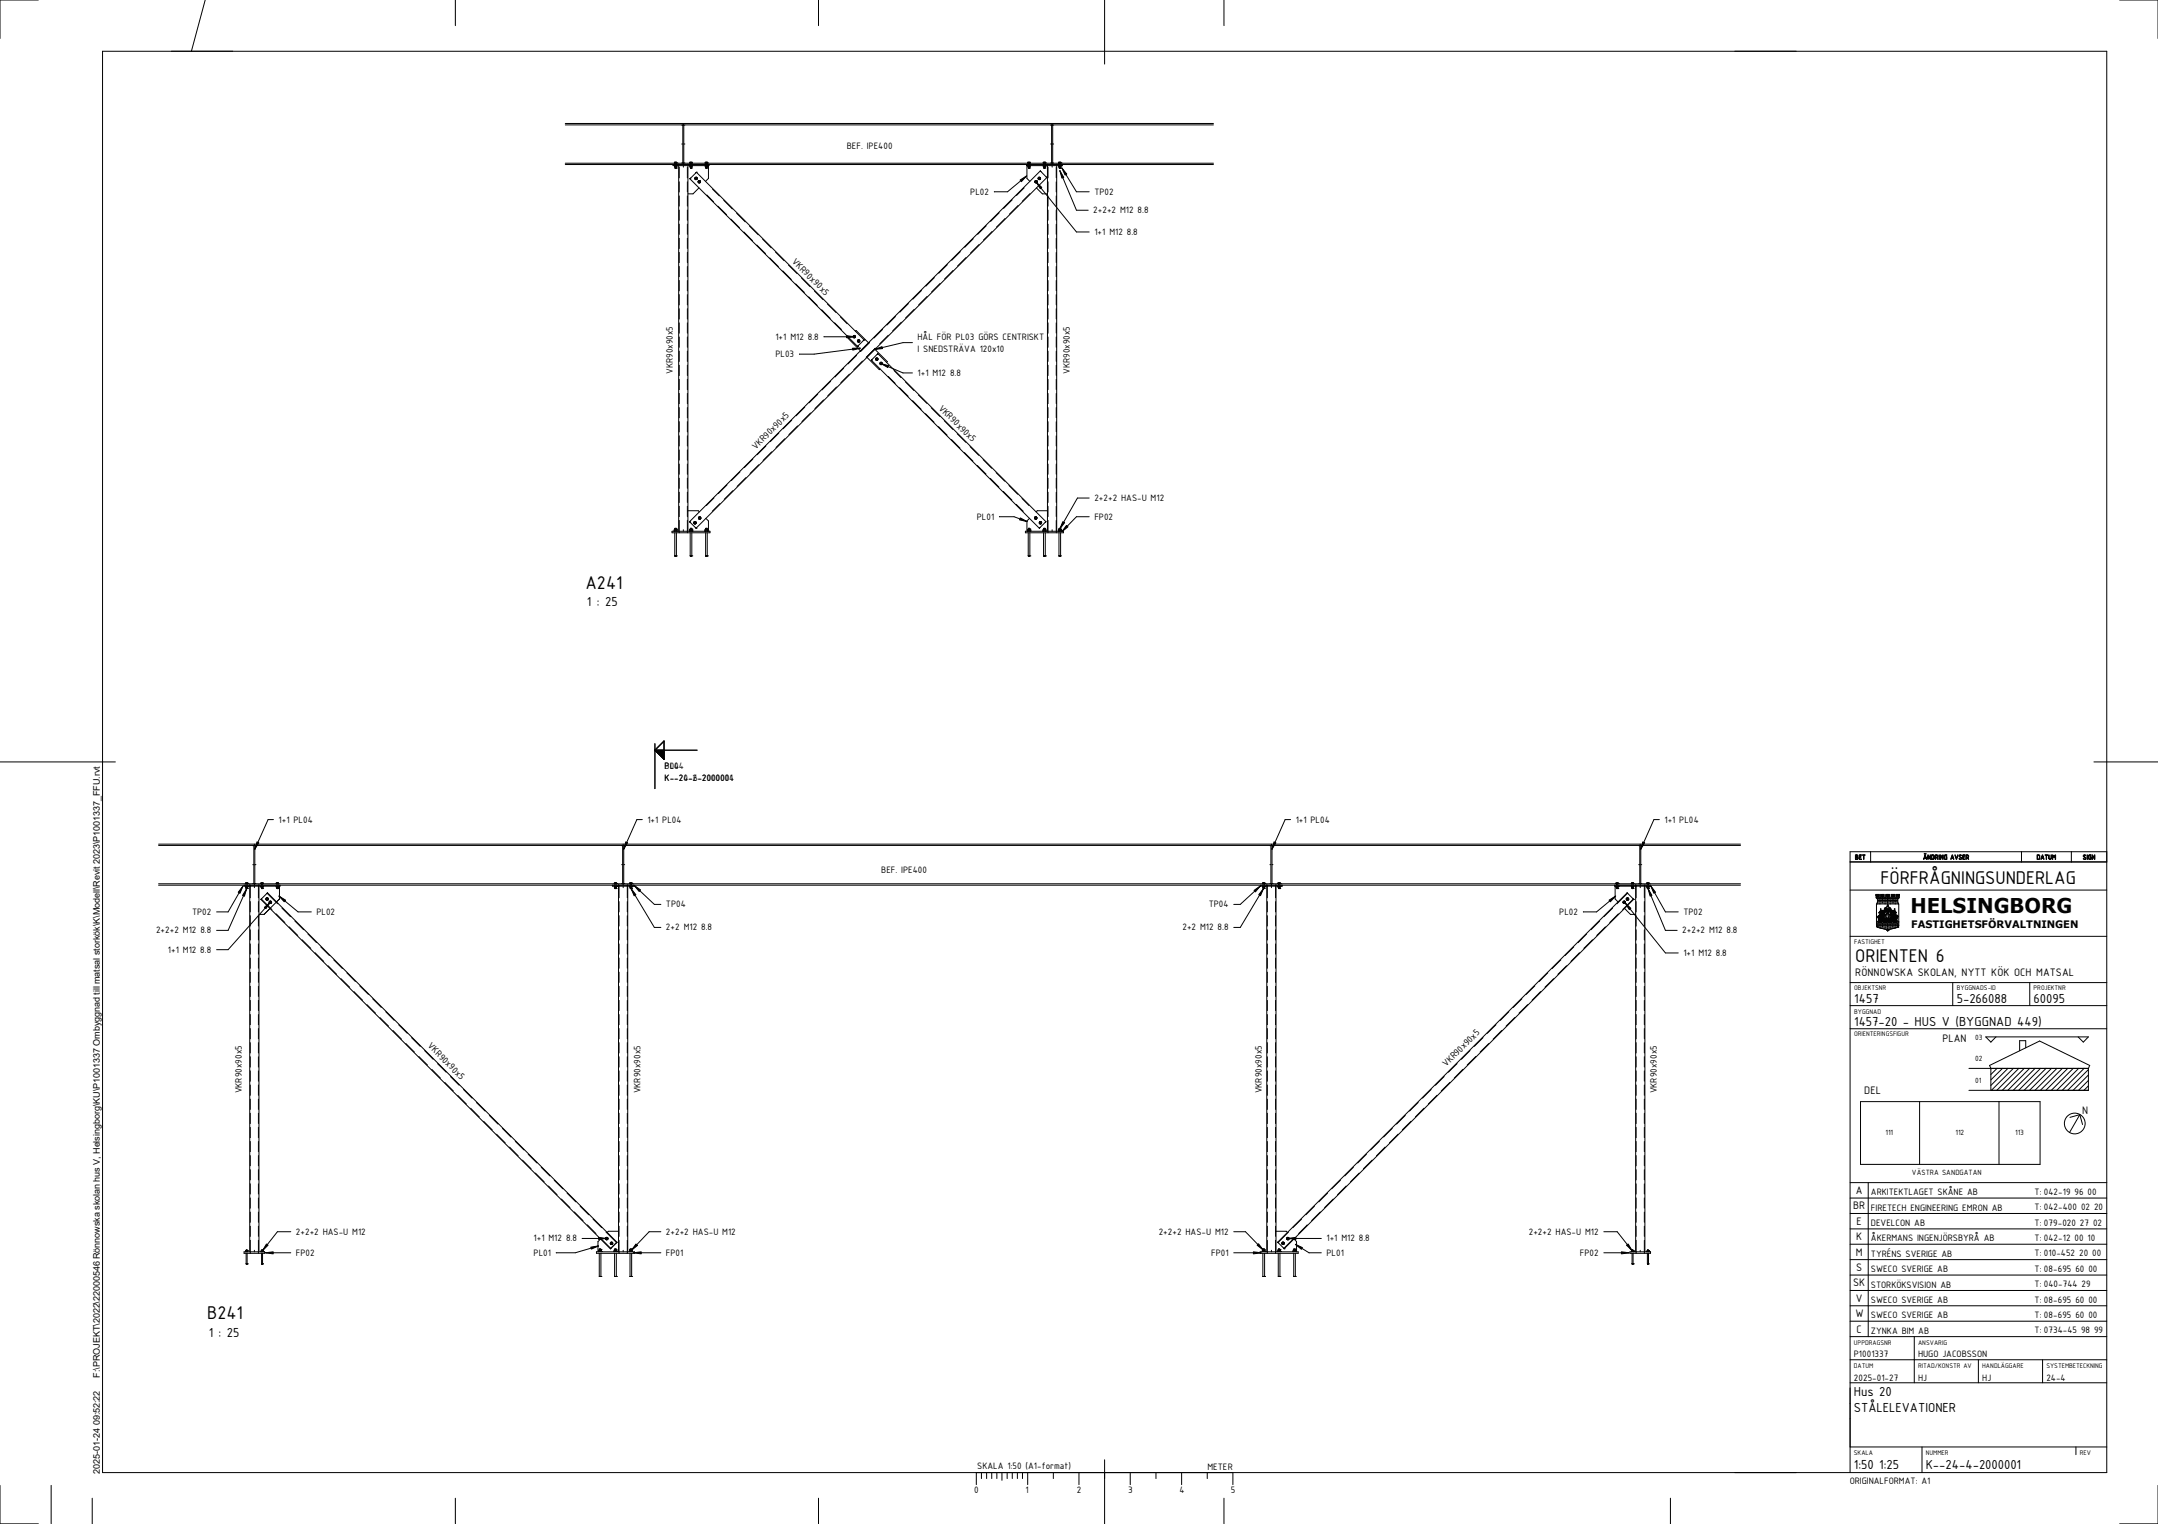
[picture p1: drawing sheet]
<svg xmlns="http://www.w3.org/2000/svg" width="841mm" height="594mm" viewBox="0 0 841 594" stroke-linecap="round" stroke-linejoin="round" font-family="sans-serif">
<defs><g id="words">
<text font-size="8" x="744.6" y="355.9">HELSINGBORG</text>
<g font-size="7.8">
<text x="228.2" y="229.6">A241</text>
<text x="732.9" y="344.6">FÖRFRÅGNINGSUNDERLAG</text>
<text x="723.1" y="374.8">ORIENTEN 6</text>
<text x="80.8" y="514.3">B241</text>
</g>
<g font-size="5.5">
<text x="228.7" y="236.4">1 : 25</text>
<text x="722.6" y="391">1457</text>
<text x="762.6" y="391">5-266088</text>
<text x="792.5" y="391">60095</text>
<text x="722.6" y="400">1457-20 - HUS V (BYGGNAD 449)</text>
<text x="81.3" y="521.2">1 : 25</text>
<text x="722.5" y="544.2">Hus 20</text>
<text x="722.5" y="550.3">STÅLELEVATIONER</text>
<text x="722.5" y="572.6">1:50 1:25</text>
<text x="750.5" y="572.6">K--24-4-2000001</text>
</g>
<g font-size="4.6">
<text x="723.1" y="380.3">RÖNNOWSKA SKOLAN, NYTT KÖK OCH MATSAL</text>
<text x="757" y="406.1">PLAN</text>
<text x="726.6" y="426.6">DEL</text>
<text x="811.5" y="434.4">N</text>
<text x="723.2" y="465.4">A</text>
<text x="722.2" y="471.4">BR</text>
<text x="723.5" y="477.4">E</text>
<text x="723.3" y="483.4">K</text>
<text x="723.2" y="489.4">M</text>
<text x="723.3" y="495.4">S</text>
<text x="722.2" y="501.4">SK</text>
<text x="723.2" y="507.4">V</text>
<text x="723.1" y="513.4">W</text>
<text x="723.6" y="519.4">C</text>
</g>
<text font-size="4" x="744.9" y="361.6">FASTIGHETSFÖRVALTNINGEN</text>
<g font-size="3.9">
<text x="330" y="58">BEF. IPE400</text>
<text x="378.1" y="75.9">PL02</text>
<text x="426.5" y="75.9">TP02</text>
<text x="426.1" y="83.1">2+2+2 M12 8.8</text>
<text x="426.5" y="91.6">1+1 M12 8.8</text>
<text x="308.5" y="102.2" transform="rotate(45 308.5 102.2)">VKR90x90x5</text>
<text x="302.2" y="132.5">1+1 M12 8.8</text>
<text x="357.6" y="132.5">HÅL FÖR PL03 GÖRS CENTRISKT</text>
<text x="357.6" y="137.4">I SNEDSTRÄVA 120x10</text>
<text x="302.2" y="139.2">PL03</text>
<text x="262.2" y="145.8" transform="rotate(-90 262.2 145.8)">VKR90x90x5</text>
<text x="357.6" y="146.6">1+1 M12 8.8</text>
<text x="416.9" y="145.8" transform="rotate(-90 416.9 145.8)">VKR90x90x5</text>
<text x="365.7" y="159.3" transform="rotate(45 365.7 159.3)">VKR90x90x5</text>
<text x="294.6" y="175.3" transform="rotate(-45 294.6 175.3)">VKR90x90x5</text>
<text x="426.5" y="195.3">2+2+2 HAS-U M12</text>
<text x="380.7" y="202.6">PL01</text>
<text x="426.5" y="202.6">FP02</text>
<text x="259" y="299.6">B04</text>
<text x="259" y="299.6">PL04</text>
<text x="259" y="304.5">K--20-2-2000004</text>
<text x="259" y="304.5">K--24-6-2000001</text>
<text x="108.6" y="320.7">1+1 PL04</text>
<text x="252.3" y="320.7">1+1 PL04</text>
<text x="505" y="320.7">1+1 PL04</text>
<text x="648.7" y="320.7">1+1 PL04</text>
<text x="343.5" y="340.2">BEF. IPE400</text>
<text x="259.5" y="353.7">TP04</text>
<text x="471.1" y="353.7">TP04</text>
<text x="74.8" y="356.7">TP02</text>
<text x="123.3" y="356.7">PL02</text>
<text x="607.7" y="356.7">PL02</text>
<text x="656" y="356.7">TP02</text>
<text x="60.8" y="363.9">2+2+2 M12 8.8</text>
<text x="259.5" y="362.7">2+2 M12 8.8</text>
<text x="460.8" y="362.7">2+2 M12 8.8</text>
<text x="655.6" y="363.9">2+2+2 M12 8.8</text>
<text x="65.4" y="371.4">1+1 M12 8.8</text>
<text x="656" y="372.6">1+1 M12 8.8</text>
<text x="166.5" y="407.8" transform="rotate(45 166.5 407.8)">VKR90x90x5</text>
<text x="563.7" y="415.9" transform="rotate(-45 563.7 415.9)">VKR90x90x5</text>
<text x="94.3" y="426.2" transform="rotate(-90 94.3 426.2)">VKR90x90x5</text>
<text x="249.7" y="426.2" transform="rotate(-90 249.7 426.2)">VKR90x90x5</text>
<text x="491.8" y="426.2" transform="rotate(-90 491.8 426.2)">VKR90x90x5</text>
<text x="645.8" y="426.2" transform="rotate(-90 645.8 426.2)">VKR90x90x5</text>
<text x="729.1" y="465.7">ARKITEKTLAGET SKÅNE AB</text>
<text x="792.9" y="465.8">T: 042-19 96 00</text>
<text x="729.1" y="471.9">FIRETECH ENGINEERING EMRON AB</text>
<text x="792.9" y="471.8">T: 042-400 02 20</text>
<text x="729.1" y="477.9">DEVELCON AB</text>
<text x="792.9" y="477.8">T: 079-020 27 02</text>
<text x="115.3" y="481.3">2+2+2 HAS-U M12</text>
<text x="207.9" y="484">1+1 M12 8.8</text>
<text x="259.5" y="481.3">2+2+2 HAS-U M12</text>
<text x="451.6" y="481.3">2+2+2 HAS-U M12</text>
<text x="516.9" y="484">1+1 M12 8.8</text>
<text x="595.8" y="481.3">2+2+2 HAS-U M12</text>
<text x="729.1" y="484">ÅKERMANS INGENJÖRSBYRÅ AB</text>
<text x="792.9" y="483.8">T: 042-12 00 10</text>
<text x="115.3" y="489.5">FP02</text>
<text x="207.9" y="489.5">PL01</text>
<text x="259.5" y="489.5">FP01</text>
<text x="472" y="489.5">FP01</text>
<text x="516.9" y="489.5">PL01</text>
<text x="615.7" y="489.5">FP02</text>
<text x="729.1" y="489.9">TYRÉNS SVERIGE AB</text>
<text x="792.9" y="489.8">T: 010-452 20 00</text>
<text x="729.1" y="495.9">SWECO SVERIGE AB</text>
<text x="792.9" y="495.8">T: 08-695 60 00</text>
<text x="729.1" y="501.9">STORKÖKSVISION AB</text>
<text x="792.9" y="501.8">T: 040-744 29</text>
<text x="729.1" y="508">SWECO SVERIGE AB</text>
<text x="792.9" y="507.8">T: 08-695 60 00</text>
<text x="729.1" y="513.9">SWECO SVERIGE AB</text>
<text x="792.9" y="513.8">T: 08-695 60 00</text>
<text x="729.1" y="519.9">ZYNKA BIM AB</text>
<text x="792.9" y="519.8">T: 0734-45 98 99</text>
<text x="722.5" y="529.2">P1001337</text>
<text x="747.5" y="529.2">HUGO JACOBSSON</text>
<text x="722.5" y="538.1">2025-01-27</text>
<text x="747.5" y="538.1">HJ</text>
<text x="772.5" y="538.1">HJ</text>
<text x="797.5" y="538.1">24-4</text>
<text x="380.9" y="572.6">SKALA 1:50 (A1-format)</text>
<text x="470.6" y="573">METER</text>
<text x="720.9" y="578.4">ORIGINALFORMAT: A1</text>
<text x="379.6" y="582">0</text>
<text x="399.6" y="582">1</text>
<text x="419.7" y="582">2</text>
<text x="439.6" y="582">3</text>
<text x="459.7" y="582">4</text>
<text x="479.6" y="582">5</text>
</g>
<g font-size="3.5">
<text x="38.9" y="537" transform="rotate(-90 38.9 537)">F:\PROJEKT\2022\22000546 Rönnowska skolan hus V, Helsingborg\KU\P1001337 Ombyggnad till matsal storkök\K\Modell\Revit 2023\P1001337_FFU.rvt</text>
<text x="38.9" y="574.5" transform="rotate(-90 38.9 574.5)">2025-01-24 09:52:22</text>
</g>
<g font-size="3.2">
<text x="769.7" y="405.5">03</text>
<text x="769.7" y="413.4">02</text>
<text x="769.7" y="422">01</text>
<text x="734.8" y="442.6">111</text>
<text x="762.1" y="442.6">112</text>
<text x="785.4" y="442.6">113</text>
<text x="745.1" y="458">VÄSTRA SANDGATAN</text>
</g>
<g font-size="2.8">
<text x="722.9" y="335">BET</text>
<text x="749.5" y="335">ÄNDRING AVSER</text>
<text x="793.7" y="335">DATUM</text>
<text x="811.7" y="335">SIGN</text>
<text x="722.6" y="368">FASTIGHET</text>
<text x="722.6" y="386">OBJEKTSNR</text>
<text x="762.6" y="386">BYGGNADS-ID</text>
<text x="792.5" y="386">PROJEKTNR</text>
<text x="722.6" y="395.2">BYGGNAD</text>
<text x="722.6" y="404">ORIENTERINGSFIGUR</text>
<text x="722.5" y="524.3">UPPDRAGSNR</text>
<text x="747.5" y="524.3">ANSVARIG</text>
<text x="722.5" y="533.2">DATUM</text>
<text x="747.5" y="533.2">RITAD/KONSTR AV</text>
<text x="772.5" y="533.2">HANDLÄGGARE</text>
<text x="797.5" y="533.2">SYSTEMBETECKNING</text>
<text x="722.5" y="567.2">SKALA</text>
<text x="750.5" y="567.2">NUMMER</text>
<text x="810.5" y="567.2">REV</text>
</g>
</g></defs>
<g fill="none" stroke="#000" stroke-width=".39">
<path d="M220.3 48.7h252.6M220.3 48.1h252.6M265.7 56.1h.4M265.7 48.8h1.2M266.1 48.8v14.7M266.3 48.1v.7M266.5 56.1h.4M266.5 48.8v14.7M409.4 56.1h.4M409.4 48.8h1.2M409.8 48.8v14.7M410 48.1v.7"/>
<path d="M410.3 56.1h.3M410.3 48.8v14.7M220.3 64.1h252.6M220.3 63.6h252.6M262.3 64.1v.5h14v-.5M262.8 64.6l1 .1M262.9 64.7v.4h.8v-.4M262.9 63.5v-.3h.8v.3M263.1 65.5h.1M263.1 63.6v.5M263.1 65.1v.4M263.1 65.5h.4"/>
<path d="M263.3 63.2v.3M263.3 64.7v.4M263.5 65.5h.1M263.5 63.6v.5M263.5 65.1v.4M263.8 64.7h.1M263.8 63.5h.1M263.8 63.5l-1 .1M263.8 63.5v.1M263.8 64.6v.1M264.5 64v.1M264.5 64.6v142.5"/>
<path d="M264.7 65.2v4.1M264.7 70.9v3.9M264.7 76.4v4M265.7 63.5h1.2M266.3 63.5v.6M266.3 64.6v.6M267.9 65.2v4.1M267.9 70.9v3.9M267.9 76.4v4M268.1 64v.1M268.1 64.6v142.5M268.8 64.7h.1"/>
<path d="M268.8 63.5h.1M268.8 63.5l1 .1M268.8 63.5v.1M268.8 64.6v.1M268.9 69.7h.1M268.9 69.7l65.3 65.3M268.9 64.7v.4h.8v-.4M268.9 63.5v-.3h.8v.3M269.1 65.5h.1M269.1 63.6v.5M269.1 65.1v.4M269.1 65.5h.4"/>
<path d="M269.3 63.2v.3M269.3 64.7v.4M269.5 65.5h.1M269.5 63.6v.5M269.5 65.1v.4M269.8 64.6l-1 .1M270.8 69.7l.3 .3M270.8 69.7v.1M271 69.6l.2 .2M271 70h.1M271.1 69.4h.4M271.1 69.4l-.1 .1"/>
<path d="M271.1 69.4v.3M271.1 69.5v.1M271.1 69.3h.3M271.1 69.8h.1M271.2 69.8h.2M271.2 69.3h.1M271.3 67.3l-.1 .1M271.4 67.1h.1M271.4 69.1h-.4l-.2 .6M271.4 67.1l65.4 65.4M271.4 67.1l-2.5 2.6M271.4 69.8h-.1"/>
<path d="M271.4 69.1l.3 .3M271.4 69.1l-.5 .1-.1 .5M271.4 69.1h.1M271.5 69.5v.1M271.5 69.4l-.1 .4M271.5 69.4v.1M271.5 69.6v.1M271.7 69.3v.1M271.7 69.4v.4l-.6 .2M271.7 69.4l-.1 .5-.5 .1M272.1 71v.1M272.2 70.5l-.1 .5"/>
<path d="M272.3 70.7l.4 .4M272.3 70.7v.1M272.4 73.2l-2.3 2.4h-2M272.4 70.6h.3M272.5 71.1v-.5l.3 .2-.2 .3M272.7 70.4l-.5 .1M272.7 70.4l.3 .3M272.7 70.4h.1M272.8 71h-.1M272.9 70.5l.1 .2M273 70.7l-.1 .5-.5 .1-.3-.3M273 70.7l-.2 .5h-.5"/>
<path d="M274.8 64.7h.1M274.8 63.5h.1M274.8 63.5h1M274.8 64.7h1M274.8 64.6l.1 .5h.8l.1-.5M274.8 63.6l.1-.4h.8l.1 .4M275 63.6v.5M275 65.1v.4M275 65.5h.5M275.1 65.5h.1M275.3 63.2v.3M275.3 64.7v.4"/>
<path d="M275.5 76l2.6 2.7M275.5 65.5h.1M275.5 63.6v.5M275.5 65.1v.4M275.8 64.7h.1M275.8 63.5h.1M276.1 64.6v5l-1.1 1.1M277.7 73.7l2.7 2.7M282.1 78.1l3.3 3.4M394.5 77.9l-3.4 3.3M399.1 73.2l-2.9 3M400 64.1v.5h14v-.5"/>
<path d="M400.2 64.6v5l1.2 1.1M400.6 64.7h.1M400.6 63.5h.1M400.6 63.5l.9 .1M400.6 63.5v.1M400.6 64.6v.1M400.6 64.7v.4h.8v-.4M400.6 63.5v-.3h.8v.3M400.8 65.5h.1M400.8 63.6v.5M400.8 65.1v.4M400.8 65.5h.5"/>
<path d="M401 63.2v.3M401 64.7v.4M401.3 65.5h.1M401.3 63.6v.5M401.3 65.1v.4M401.4 75.5l-3 3M401.5 64.6l-.9 .1M403.3 70.7l.1 .5M403.5 70.9l.5 .1M403.6 70.7l-.1 .1M403.6 70.7v.3M403.6 71h.1"/>
<path d="M403.6 70.6v.1M403.6 70.6l.4 .1M403.6 70.6h.3M403.6 71l.1 .1M403.6 70.4l.5 .1M403.6 70.4l-.3 .3M403.9 70.6l.1 .1M403.9 73.2l2.3 2.4h2M404 70.7v.1M404 70.9l-.1 .2M404 70.7v.3M404.1 70.5l.1 .5-.3 .3-.5-.1"/>
<path d="M404.1 70.5a.48 .48 0 0 1 0 .7 .48 .48 0 0 1-.7 0M404.6 69.4l.1 .5M404.7 69.9l.5 .1M404.8 69.4v.1M404.8 69.4l.2 .4M404.9 69.7l.1 .1M404.9 69.3l-.1 .1M404.9 69.1l.5 .1 .1 .5-.3 .3M404.9 69.1l-.3 .3M404.9 69.1l.7 .5-.4 .4M405 69.3l-.1 .1M405 69.3l.3 .2"/>
<path d="M405 69.3h.1M405 69.3h.2M405.2 69.3l.1 .1M405.3 69.4h.1M405.3 69.7l-.1 .1M405.3 69.4v.3M405.3 69.7h.1M405.3 69.6l-.3 .2M405.4 66.6l-136.7 136.8M405.4 66.6v.1M405.4 66.7l2.5 2.5M406.6 64.7h.1"/>
<path d="M406.6 63.5h.1M406.6 63.5h.9M406.6 64.7h.9M406.6 64.6v.5h.9v-.5M406.6 63.6v-.4h.9v.4M406.8 65.5h.1M406.8 63.6v.5M406.8 65.1v.4M406.8 65.5h.5M407 63.2v.3M407 64.7v.4M407.2 65.5h.1"/>
<path d="M407.3 63.6v.5M407.3 65.1v.4M407.5 64.7h.1M407.5 63.5h.1M407.9 69.2h.1M408 69.2l-136.7 136.7M408.2 64v.1M408.2 64.6v142.5M408.4 65.2v4.1M408.4 70.9v3.9M408.4 76.4v4M409.4 63.5h1.2"/>
<path d="M410 63.5v.6M410 64.6v.6M411.6 65.2v4.1M411.6 70.9v3.9M411.6 76.4v4M411.8 64v.1M411.8 64.6v142.5M412.5 64.6l1 .1M412.6 63.5v-.3h.8v.3M412.8 65.5h.1M412.8 63.6v.5M412.8 65.1v.4"/>
<path d="M412.8 65.5h.5M413 63.2v.3M413 64.7v.4M413.3 65.5h.1M413.3 63.6v.5M413.3 65.1v.4M413.5 64.7h.1M413.5 63.5h.1M413.5 63.5l-1 .1M413.5 64.6v.5h-.9v-.4M413.5 63.5v.1M264.7 81.9v4"/>
<path d="M264.7 87.4v4M264.7 92.9v4M264.7 98.4v4M267.9 81.9v4M267.9 87.4v4M267.9 92.9v4M267.9 98.4v4M279.8 80.4l3.4 3.3M284.8 85.4l3.4 3.4M287.1 83.1l3.3 3.4M289.9 90.4l3.3 3.4M292.1 88.2l3.4 3.3"/>
<path d="M294.9 95.5l3.4 3.3M297.2 93.2l3.4 3.4M302.3 98.3l3.3 3.3M374.3 98.1l-3.4 3.4M379.3 93.1l-3.3 3.3M381.6 95.3l-3.4 3.4M384.3 88l-3.3 3.4M386.6 90.3l-3.4 3.3M389.4 82.9l-3.4 3.4M391.7 85.2l-3.4 3.4M396.7 80.1l-3.3 3.4M408.4 81.9v4"/>
<path d="M408.4 87.4v4M408.4 92.9v4M408.4 98.4v4M411.6 81.9v4M411.6 87.4v4M411.6 92.9v4M411.6 98.4v4M264.7 103.9v4M264.7 109.3v4.1M264.7 114.9v4M267.9 103.9v4M267.9 109.3v4.1"/>
<path d="M267.9 114.9v4M300 100.5l3.4 3.4M305.1 105.6l3.3 3.4M307.3 103.3l3.4 3.4M310.1 110.7l3.4 3.3M312.4 108.4l3.3 3.4M315.1 115.7l3.4 3.4M317.4 113.5l3.4 3.3M322.5 118.5l3.3 3.3M354 118.3l-3.3 3.4M359.1 113.2l-3.4 3.4M361.4 115.5l-3.4 3.4"/>
<path d="M364.2 108.2l-3.4 3.3M366.4 110.4l-3.3 3.4M369.2 103.2l-3.4 3.3M371.5 105.4l-3.4 3.4M376.5 100.4l-3.3 3.3M408.4 103.9v4M408.4 109.3v4.1M408.4 114.9v4M411.6 103.9v4M411.6 109.3v4.1M411.6 114.9v4M264.7 120.4v4"/>
<path d="M264.7 125.9v4M264.7 131.4v4M264.7 136.9v4M267.9 120.4v4M267.9 125.9v4M267.9 131.4v4M267.9 136.9v4M320.2 120.7l3.4 3.4M325.2 125.8l2.7 2.6M327.5 123.5l2.7 2.7M330.8 131.7l-.3 .2 4.8 4.8M332.7 130.9l.3-.1 .3 .3-.1 .4-.7-.2z"/>
<path d="M332.7 131.2v.2M332.7 131.1l.4-.1 .1 .2-.4 .2M332.7 131.1v.1M333.2 131.1v.1M333.4 129.1l.2-.3 4.9 4.8M333.8 138.5l-3.3 3.4M334.2 135h.1M334.4 132.7v.4M334.5 134.7l-.1 .1M334.5 132.7l.4 .3-.5 .1M334.5 132.7h-.1M334.7 132.5l-.5 .5 .3 .3 .4-.1 .1-.4"/>
<path d="M334.7 132.5l.3 .3M334.8 132.5a.48 .48 0 0 0-.6 .4 .48 .48 0 0 0 .5 .5 .48 .48 0 0 0 .4-.6M334.8 132.5l.3 .3M336.8 132.5h.1M336.8 132.5l-2.6 2.5M337.9 139.3l4.8 4.8 .3-.3M338.6 133.5l.2 .1M338.9 133.5l-3.6 3.5-.1-.1M341 136.2l4.8 4.8-.3 .3M341 135.9l.1 .1M341.2 135.7l-3.5 3.7M341.4 139.7l.7 .2-.1 .4-.4 .1-.3-.3z"/>
<path d="M341.5 139.8h.3l.1 .3-.4 .1zM341.8 139.8h.1M342.1 138l-2.5 2.4M342.1 137.9l65.5 65.5M342.1 137.9v.1M344 128.4l-3.4 3.4M346.2 130.7l-3.3 3.3M349 123.4l-3.3 3.3M351.3 125.6l-3.4 3.4M356.3 120.6l-3.4 3.4M408.4 120.4v4M408.4 125.9v4"/>
<path d="M408.4 131.4v4M408.4 136.9v4M411.6 120.4v4M411.6 125.9v4M411.6 131.4v4M411.6 136.9v4M264.7 142.4v4M264.7 147.9v4M264.7 153.4v4M264.7 158.9v4M267.9 142.4v4M267.9 147.9v4"/>
<path d="M267.9 153.4v4M267.9 158.9v4M313.6 158.7l-3.3 3.4M318.7 153.7l-3.4 3.3M321 155.9l-3.4 3.4M323.7 148.6l-3.3 3.4M326 150.9l-3.4 3.4M328.8 143.6l-3.4 3.3M331 145.8l-3.3 3.4M336.1 140.8l-3.4 3.3M339.6 140.4h.1M339.6 140.4l65.5 65.5"/>
<path d="M339.9 140.1l-.1 .1M342.9 141.8l.1 .1M343.1 141.4l.4-.1 .3 .3-.1 .3-.4 .2-.3-.3zM343.2 141.6h.1M343.2 141.5l.3-.1v.5l-.3-.1zM343.2 141.4h.1M343.5 141.4l.1 .1M343.6 141.6h.1M343.6 141.7v.1M343.8 141.8v.1M346.2 146.7l2.7 2.7M348.4 144.4l2.8 2.8"/>
<path d="M350.6 151.1l3.3 3.4M352.8 148.8l3.4 3.4M355.6 156.2l3.4 3.4M357.9 153.9l3.4 3.4M362.9 159l3.4 3.3M408.4 142.4v4M408.4 147.9v4M408.4 153.4v4M408.4 158.9v4M411.6 142.4v4M411.6 147.9v4M411.6 153.4v4"/>
<path d="M411.6 158.9v4M264.7 164.4v4M264.7 169.9v4M264.7 175.4v4M267.9 164.4v4M267.9 169.9v4M267.9 175.4v4M293.4 178.9l-3.3 3.4M298.5 173.9l-3.4 3.3M300.7 176.1l-3.3 3.4M303.5 168.8l-3.3 3.4M305.8 171.1l-3.4 3.4"/>
<path d="M308.6 163.8l-3.4 3.3M310.9 166l-3.4 3.4M315.9 161l-3.4 3.3M360.7 161.2l3.3 3.4M365.7 166.3l3.4 3.3M368 164l3.3 3.4M370.8 171.3l3.3 3.4M373 169.1l3.4 3.3M375.8 176.4l3.4 3.3M378.1 174.1l3.4 3.4M383.2 179.2l3.3 3.3M408.4 164.4v4"/>
<path d="M408.4 169.9v4M408.4 175.4v4M411.6 164.4v4M411.6 169.9v4M411.6 175.4v4M264.7 180.9v4M264.7 186.4v4M264.7 191.9v4M264.7 197.4v4M267.9 180.9v4M267.9 186.4v4M267.9 191.9v4"/>
<path d="M267.9 197.4v4M268.1 199.1h4l.4 .4M278.3 194.1l-3 3M280.5 196.3l-2.9 3M283.3 189l-3.3 3.4M285.6 191.3l-3.4 3.3M288.4 184l-3.4 3.3M290.7 186.2l-3.4 3.4M295.7 181.2l-3.4 3.4M380.9 181.4l3.4 3.4M386 186.5l3.3 3.4M388.2 184.2l3.4 3.4"/>
<path d="M391 191.6l3.3 3.3M393.2 189.3l3.4 3.4M396 196.6l2.8 2.7M398.3 194.3l2.7 2.8M408.2 199.1h-4l-.4 .4M408.4 180.9v4M408.4 186.4v4M408.4 191.9v4M408.4 197.4v4M411.6 180.9v4M411.6 186.4v4M411.6 191.9v4"/>
<path d="M411.6 197.4v4M261.9 207.1h14.8v.6h-14.8zM262.7 207.1h1.2M262.8 207v-.5h1.1v.5M263 216.7h.1M263 206.3h.1M263 216.7h.6M263 206.3h.6M263 206.3v.2M263 207.7v9M263 206.3v-.3h.6v.3M263 206.5v.5"/>
<path d="M263.1 206v.3M263.4 206v.3M263.6 206.5v.5M263.6 216.7h.1M263.6 206.3h.1M263.6 206.3v.2M263.6 207.7v9M264.7 202.9v4.8M266.3 206.5v.6M267.9 202.9v4.8M268.7 207l1.2 .1M268.7 203.4h.1"/>
<path d="M268.7 203.4l2.6 2.5M269 216.7h.1M269 206.3h.1M269 216.7h.6M269 206.3h.6M269 207.7v9M269 207v-1h.6v1M269.2 206v.3M269.5 206v.3M269.6 216.7h.1M269.6 206.3h.1M269.6 207.7v9"/>
<path d="M269.8 207h.1M269.8 207v-.5h-1.1v.6M270.4 203.7l.3-.4 .5 .2 .1 .4M270.4 203.7l.4-.4 .5 .6M270.4 203.7l.1 .4M270.5 204.1l.5 .2M270.7 203.6l-.1 .1M270.7 203.5h.3M270.8 203.5l-.2 .3 .4 .2M270.8 203.5l.3 .3M270.8 203.5h.1M270.9 203.5l.1 .1"/>
<path d="M271 204h-.1M271 203.5l.1 .3M271.1 203.8h.1M271.1 203.7h.1M271.1 203.8l-.1 .2M271.3 205.9h.1M271.3 203.9l-.3 .4M272.2 201.8l.1 .5M272.3 202.3l.5 .1M272.4 202l.2 .2M272.5 201.8v.3M272.5 201.8l-.1 .1"/>
<path d="M272.5 202.1l.1 .1M272.5 201.7v.1M272.5 201.5l.5 .1 .1 .5-.3 .3M272.5 201.5l-.3 .3M272.5 201.5l.6 .2v.5M272.6 201.7l.3 .1M272.6 201.7l-.1 .1M272.7 201.7h-.1M272.7 201.7h.1M272.8 201.7l.2 .2-.4 .3M272.9 201.8v.1M272.9 201.8l-.1 .3"/>
<path d="M272.9 202.4h-.1M274.7 207h.1M274.7 207h1.2M274.7 207v.1M274.7 207v-.5h1.1v.5M275 216.7h.1M275 206.3h.1M275 216.7h.6M275 206.3h.6M275 206.3v.2M275 207.7v9M275 206.3v-.3h.6v1"/>
<path d="M275 206.5v.5M275.1 202.1l1 1v4M275.2 206v.3M275.4 206v.3M275.6 216.7h.1M275.6 206.3h.1M275.6 207.7v9M275.9 207h.1M275.9 207v.1M399.6 207.1h14.8v.6h-14.8zM400.4 207.1l.1-.6h1.1v.6M400.4 207h1.2"/>
<path d="M400.7 216.7h.1M400.7 206.3h.1M400.7 207.7v9M400.7 216.7h.7M400.7 206.3h.7M400.8 207v-1h.5v1M400.9 206v.3M401.2 206v.3M401.2 202.1l-1 1v4M401.4 216.7h.1M401.4 206.3h.1M401.4 207.7v9"/>
<path d="M401.6 207h.1M403.2 202.1l.3 .3M403.5 201.7h.3M403.5 202.1l.1 .1M403.6 202.2h.1M403.8 202.1l-.1 .1M403.8 201.5l.3 .3M403.8 201.5h-.4l-.2 .6M403.8 201.5l-.5 .1-.1 .5M403.9 201.9v.1M403.9 201.9l-.5-.1 .2 .4M403.9 202l-.2 .2"/>
<path d="M403.9 201.9v.2M404.1 201.8l-.2 .6h-.4M404.1 201.8l-.1 .5-.5 .1M405 203.9l.2-.4 .4-.2 .3 .4-.1 .4-.4 .2M405 203.9l.4 .4M405 203.9l.1 .1M405.1 205.9h.1M405.3 203.7l.1 .3M405.3 203.6v.1M405.3 203.9v.1M405.3 203.6v.3M405.3 203.7h.1"/>
<path d="M405.3 204h.1M405.3 203.5h.3M405.3 203.5v.1M405.5 203.5l-.2 .1M405.5 203.5h.1M405.6 203.5v.1M405.6 203.6h.1M405.6 203.5l.1 .4M405.7 204h-.1M405.7 203.6v.4M405.7 203.7h.1M405.7 203.9l-.3 .1"/>
<path d="M405.9 203.9v.1M406.4 207h.1M406.4 207h1.2M406.7 207.7v9h.7M406.7 216.7h.1M406.7 206.3h.1M406.7 206.3v-.3h.6v1M406.7 206.5v.5M406.9 206v.3M407.2 206v.3M407.3 216.7h.1M407.3 206.3h.1"/>
<path d="M407.4 207.7v9M407.4 206.3l-.7 .2M407.5 203.5l-.1 .1M407.5 203.5l-2.4 2.4M407.6 207v-.5h-1.1l-.1 .6M407.6 203.4l-.1 .1M407.6 207h.1M407.6 207v.1M408.4 202.9v4.8M410 206.5v.6M411.6 202.9v4.8M412.5 207h.1"/>
<path d="M412.5 207v.1M412.5 207h1.1M412.5 207v-.5h1.1v.6M412.7 216.7h.1M412.7 206.3h.1M412.7 207.7v9M412.7 216.7h.6M412.7 206.3h.6M412.7 207v-1h.6v1M412.9 206v.3M413.2 206v.3M413.3 216.7h.1"/>
<path d="M413.3 206.3h.1M413.3 207.7v9M255.2 289.9v17.5M258.8 292.4v3.6l-3.6-3.6h16.5M61.8 329.6h616.5M61.8 329.1h616.5M98.5 337.1h.4M98.9 329.6v14.8M99.1 329.1v.5M99.3 337.1h.4M99.3 329.6v14.8M242.3 337.1h.4"/>
<path d="M242.7 329.6v14.8M242.9 329.1v.5M243.1 337.1h.4M243.1 329.6v14.8M494.9 337.1h.4M495.3 329.6v14.8M495.5 329.1v.5M495.7 337.1h.4M495.7 329.6v14.8M638.6 337.1h.5M639.1 329.6v14.8M639.2 329.1v.5"/>
<path d="M639.4 337.1h.4M639.4 329.6v14.8M61.8 345.1h616.5M61.8 344.5h616.5M95.1 345.1v.3h14v-.3M95.6 344.4h1M95.6 345.6h1M95.6 345.4l.1 .6h.9v-.4M95.9 346.4h.1M95.9 344.5v.6M95.9 346v.4M95.9 346.4h.5"/>
<path d="M96.1 344.1v.3M96.1 345.6v.4M96.4 346.4h.1M96.4 344.5v.6M96.4 346v.4M96.6 344.4v-.3h-.9l-.1 .4M96.6 345.6h.1M96.6 344.4h.1M96.6 344.4v.1M96.6 345.4v.2M97.3 344.8v.3M97.3 345.4v142.6"/>
<path d="M97.5 345.1v4.9M97.5 351.5v4M97.5 357v4M98.5 344.4h1.2M99.1 344.4v.7M99.1 345.4v.6M100.7 345.1v4.9M100.7 351.5v4M100.7 357v4M100.9 344.8v.3M100.9 345.4v142.6M101.6 344.5h1"/>
<path d="M101.6 345.4h1M101.7 350.6l136.2 136.2M101.7 350.6h.1M101.7 344.4v-.3h.8v.3M101.7 345.6v.4h.8v-.4M101.9 350.5l4.1 4M101.9 350.5l-.2 .1M101.9 344.5v.6M101.9 346v.4M101.9 346.4h.5M101.9 346.4h.1M102.1 344.1v.3"/>
<path d="M102.1 345.6v.4M102.4 346.4h.1M102.4 344.5v.6M102.4 346v.4M103.6 350.3v.3M103.6 350.6l.1 .1M103.7 350.2l-.1 .1M103.8 350.1l-.2 .5M103.8 350.1l-.1 .1M103.9 350.4l.2 .3 .3-.2M103.9 350.4v.2M103.9 350.3l-.1 .1"/>
<path d="M104 350.2l.4 .2M104 350.2l-.1 .1M104 350.6l.1 .1M104.1 348.2l4.1 4.1M104.1 348.2l-2.2 2.3M104.2 348.1l-.1 .1M104.2 348.1h.1M104.2 350l-.4 .1M104.2 350l.4 .3M104.2 350l.3 .2M104.3 348.1l136.2 136.2M104.3 350.6l-.3 .1"/>
<path d="M104.4 350.4v.1M104.5 350.2l.1 .1M104.6 350.3l-.2 .5-.4 .1-.4-.3M104.6 350.3l-.2 .6h-.6M104.9 351.8v.2M105 351.4l.5-.1 .3 .3M105 351.4l-.1 .4M105 351.4l.4-.2 .4 .4M105.1 351.8l.1 .1M105.2 351.8l.4 .1M105.2 351.6v.2M105.2 351.7v.1"/>
<path d="M105.2 351.5h.3M105.2 351.5v.1M105.2 351.5l-.1 .2M105.2 351.5h.4M105.3 352h.2M105.5 351.5h.1M105.5 351.5l.1 .1M105.6 351.5v.4M105.6 351.9l-.1 .1M105.6 351.6v.1M105.8 351.6l-.1 .4-.5 .2-.3-.4M105.8 351.6l-.2 .5h-.5"/>
<path d="M107.6 356.2l3.4 3.4M107.7 345.6h.1M107.7 344.4h.1M107.7 344.4l.9 .1M107.7 345.4v.6h.8v-.4M107.9 346.4h.1M107.9 344.5v.6M107.9 346v.4M107.9 346.4h.5M108.1 344.1v.3M108.1 345.6v.4M108.4 346.4h.1"/>
<path d="M108.4 344.5v.6M108.4 346v.4M108.5 344.4v-.3h-.8v.4M108.6 345.4l-.9 .2M108.9 345.4v5l-6 6h-2M109.9 354l3.3 3.3M114.9 359l3.4 3.4M238.7 345.1v.3h8.4v-.3M239.4 345.6h.1M239.4 344.4h.1M239.4 344.4h.9M239.4 345.6h.9"/>
<path d="M239.4 344.4v.1M239.4 345.4v.2M239.4 345.6v.4h.9v-.4M239.4 344.4v-.3h.9v.3M239.6 344.5v.6M239.6 346v.4h.5M239.6 346.4h.1M239.9 344.1v.3M239.9 345.6v.4M240.1 346.4h.1M240.1 344.5v.6M240.1 346v.4"/>
<path d="M240.3 345.6h.1M240.3 344.4h.1M240.3 344.4v.1M240.3 345.4v.2M241 344.8v.3M241 345.4v142.6M241.3 345.1v4.9M241.3 351.5v4M241.3 357v4M242.3 344.4h1.2M242.9 344.4v.7M242.9 345.4v.6"/>
<path d="M244.5 345.1v4.9M244.5 351.5v4M244.5 357v4M244.6 344.8v.3M244.6 345.4v142.6M245.4 345.4l.9 .2M245.4 344.4v-.3h.9v.4M245.6 346.4h.1M245.6 344.5v.6M245.6 346v.4M245.6 346.4h.5M245.9 344.1v.3"/>
<path d="M245.9 345.6v.4M246.1 346.4h.1M246.1 344.5v.6M246.1 346v.4M246.3 345.6h.1M246.3 344.4h.1M246.3 344.4l-.9 .1M246.3 345.4v.6h-.9v-.4M247.1 345.1l2.5 1.8-.5 .6zM247.1 345.1l7.9 7.5h2.6M491.3 345.1v.3h8.4v-.3M492 345.6h.1"/>
<path d="M492 344.4h.1M492 344.4h1M492 345.6h1M492 344.4v.1M492 345.4v.2M492.1 345.6v.4h.8v-.4M492.1 344.4v-.3h.8v.3M492.3 344.5v.6M492.3 346v.4h.5M492.3 346.4h.1M492.5 344.1v.3M492.5 345.6v.4"/>
<path d="M492.8 346.4h.1M492.8 344.5v.6M492.8 346v.4M493 345.6h.1M493 344.4h.1M493 344.4v.1M493 345.4v.2M493.7 344.8v.3M493.7 345.4v142.6M493.9 345.1v4.9M493.9 351.5v4M493.9 357v4"/>
<path d="M494.9 344.4h1.2M495.5 344.4v.7M495.5 345.4v.6M497.1 345.1v4.9M497.1 351.5v4M497.1 357v4M497.3 344.8v.3M497.3 345.4v142.6M498 345.4l1 .2M498.1 344.4v-.3h.8l.1 .4M498.3 346.4h.1M498.3 344.5v.6"/>
<path d="M498.3 346v.4M498.3 346.4h.4M498.5 344.1v.3M498.5 345.6v.4M498.7 346.4h.1M498.7 344.5v.6M498.7 346v.4M499 345.6h.1M499 344.4h.1M499 344.4l-1 .1M499 345.4l-.1 .6h-.8v-.4M623.4 359l-3.3 3.4"/>
<path d="M628.5 354l-3.4 3.3M629.2 345.1v.3h14.1v-.3M629.5 345.4v5l1.1 1.2M629.8 344.4h.9M629.8 345.6h.9M629.8 345.4v.6h.8v-.4M630 346.4h.1M630 344.5v.6M630 346v.4M630 346.4h.5M630.3 344.1v.3M630.3 345.6v.4"/>
<path d="M630.5 346.4h.1M630.5 344.5v.6M630.5 346v.4M630.6 344.4v-.3h-.8v.4M630.7 345.6h.1M630.7 344.4h.1M630.7 344.4v.1M630.7 345.4v.2M630.7 356.2l-3.3 3.4M632.5 351.7l.2 .4M632.5 351.7h1M632.7 352.1l.4 .1"/>
<path d="M632.7 352.1h.1M632.8 352.1l.3 .1M632.8 351.5l.1 .5 .3-.1M632.8 351.8l.4 .1M632.8 351.5h.3M632.8 351.5h.1M633 351.2l-.5 .5M633 351.2l.3 .2M633 351.2v1M633.1 351.5l-.3 .4M633.1 351.5h.1M633.1 354.1l2.3 2.3h2.1"/>
<path d="M633.2 351.5v.3M633.2 351.6v.3M633.2 351.6v.1M633.3 351.4l.1 .6M633.3 351.4l-.4-.1-.4 .3 .2 .5M633.3 351.4l.1 .5M633.4 352l-.3 .2M633.4 351.9l-.3 .3M633.8 350.5l.1 .3M633.8 350.4h1M633.9 350.8l.5 .1M633.9 350.8l.1 .1"/>
<path d="M634 350.9h.3M634.1 350.3l.2-.1 .2 .4h-.4zM634.2 350.2l.3 .1-.1 .3-.4-.1zM634.2 350.6v.1M634.2 348.1l-136.3 136.2M634.2 348.1h.1M634.2 348.1l.1 .1M634.3 348.2l-4.1 4.1M634.3 348.2l2.3 2.3M634.3 350l-.5 .5M634.3 350l.3 .1M634.3 350v.9"/>
<path d="M634.5 350.9h-.1M634.6 350.1l-.4-.1-.4 .4 .1 .4M634.6 350.1l.1 .5M634.7 350.6l-.3 .3M634.7 350.6l-.4 .3M635.8 345.6h.1M635.8 344.4h.1M635.8 344.4l.9 .1M635.8 344.4v.1M635.8 345.4v.2M635.8 345.6v.4h.9v-.4M635.8 344.4v-.3h.9v.3"/>
<path d="M636 346.4h.1M636 344.5v.6M636 346v.4M636 346.4h.5M636.2 344.1v.3M636.2 345.6v.4M636.4 350.3v.1M636.5 346.4h.1M636.5 344.5v.6M636.5 346v.4M636.5 350.5l-4.1 4M636.7 350.6h.1"/>
<path d="M636.7 350.6l-136.2 136.2M636.7 345.4l-.9 .2M637.5 344.8v.3M637.5 345.4v142.6M637.6 345.1v4.9M637.6 351.5v4M637.6 357v4M638.6 344.4h1.2M639.2 344.4v.7M639.2 345.4v.6M640.8 345.1v4.9M640.8 351.5v4"/>
<path d="M640.8 357v4M641.1 344.8v.3M641.1 345.4v142.6M641.8 345.6h.1M641.8 344.4h.1M641.8 344.4h.9M641.8 345.6h.9M641.8 345.4v.6h.9v-.4M642 344.5v.6M642 346v.4h.5M642 346.4h.1M642.2 344.1v.3"/>
<path d="M642.2 345.6v.4M642.5 346.4h.1M642.5 344.5v.6M642.5 346v.4M642.7 344.4v-.3h-.9v.4M642.7 345.6h.1M642.7 344.4h.1M642.7 344.4v.1M642.7 345.4v.2M97.5 362.5v3.9M97.5 368v3.9M97.5 373.5v3.9"/>
<path d="M97.5 379v3.9M100.7 362.5v3.9M100.7 368v3.9M100.7 373.5v3.9M100.7 379v3.9M112.7 361.3l3.3 3.4M117.7 366.4l3.4 3.3M120 364.1l3.4 3.4M122.8 371.4l3.4 3.4M125.1 369.1l3.3 3.4M127.8 376.5l3.4 3.3M130.1 374.2l3.4 3.4"/>
<path d="M135.2 379.2l3.3 3.4M241.3 362.5v3.9M241.3 368v3.9M241.3 373.5v3.9M241.3 379v3.9M244.5 362.5v3.9M244.5 368v3.9M244.5 373.5v3.9M244.5 379v3.9M493.9 362.5v3.9M493.9 368v3.9M493.9 373.5v3.9"/>
<path d="M493.9 379v3.9M497.1 362.5v3.9M497.1 368v3.9M497.1 373.5v3.9M497.1 379v3.9M603.2 379.2l-3.3 3.4M608.3 374.2l-3.4 3.4M610.5 376.5l-3.4 3.3M613.3 369.1l-3.4 3.4M615.6 371.4l-3.4 3.4M618.4 364.1l-3.4 3.4M620.6 366.4l-3.3 3.3"/>
<path d="M625.7 361.3l-3.4 3.4M637.6 362.5v3.9M637.6 368v3.9M637.6 373.5v3.9M637.6 379v3.9M640.8 362.5v3.9M640.8 368v3.9M640.8 373.5v3.9M640.8 379v3.9M97.5 384.5v4M97.5 390v4M97.5 395.5v4"/>
<path d="M100.7 384.5v4M100.7 390v4M100.7 395.5v4M132.9 381.5l3.4 3.4M137.9 386.5l3.4 3.4M140.2 384.3l3.4 3.3M143 391.6l3.3 3.4M145.2 389.3l3.4 3.4M148 396.7l3.4 3.3M150.3 394.4l3.4 3.4M155.4 399.5l3.3 3.3M241.3 384.5v4"/>
<path d="M241.3 390v4M241.3 395.5v4M244.5 384.5v4M244.5 390v4M244.5 395.5v4M493.9 384.5v4M493.9 390v4M493.9 395.5v4M497.1 384.5v4M497.1 390v4M497.1 395.5v4M583 399.5l-3.4 3.3"/>
<path d="M588.1 394.4l-3.4 3.4M590.3 396.7l-3.3 3.3M593.1 389.3l-3.4 3.4M595.4 391.6l-3.4 3.4M598.2 384.3l-3.4 3.3M600.4 386.5l-3.3 3.4M605.5 381.5l-3.4 3.4M637.6 384.5v4M637.6 390v4M637.6 395.5v4M640.8 384.5v4M640.8 390v4"/>
<path d="M640.8 395.5v4M97.5 400.9v4.1M97.5 406.4v4.1M97.5 411.9v4.1M97.5 417.4v4.1M100.7 400.9v4.1M100.7 406.4v4.1M100.7 411.9v4.1M100.7 417.4v4.1M153.1 401.7l3.4 3.4M158.2 406.8l3.3 3.3M160.4 404.5l3.4 3.4"/>
<path d="M163.2 411.8l3.4 3.4M165.5 409.5l3.3 3.4M168.3 416.9l3.3 3.3M170.5 414.6l3.4 3.4M175.6 419.7l3.3 3.3M241.3 400.9v4.1M241.3 406.4v4.1M241.3 411.9v4.1M241.3 417.4v4.1M244.5 400.9v4.1M244.5 406.4v4.1M244.5 411.9v4.1"/>
<path d="M244.5 417.4v4.1M493.9 400.9v4.1M493.9 406.4v4.1M493.9 411.9v4.1M493.9 417.4v4.1M497.1 400.9v4.1M497.1 406.4v4.1M497.1 411.9v4.1M497.1 417.4v4.1M562.8 419.7l-3.4 3.3M567.9 414.6l-3.4 3.4M570.1 416.9l-3.3 3.3"/>
<path d="M572.9 409.5l-3.3 3.4M575.2 411.8l-3.4 3.4M578 404.5l-3.4 3.4M580.2 406.8l-3.4 3.3M585.3 401.7l-3.4 3.4M637.6 400.9v4.1M637.6 406.4v4.1M637.6 411.9v4.1M637.6 417.4v4.1M640.8 400.9v4.1M640.8 406.4v4.1M640.8 411.9v4.1"/>
<path d="M640.8 417.4v4.1M97.5 423v4M97.5 428.5v4M97.5 434v4M97.5 439.5v4M100.7 423v4M100.7 428.5v4M100.7 434v4M100.7 439.5v4M173.3 421.9l3.4 3.4M178.4 427l3.3 3.4M180.6 424.7l3.4 3.4"/>
<path d="M183.4 432l3.4 3.4M185.7 429.8l3.4 3.3M188.5 437.1l3.3 3.3M190.7 434.8l3.4 3.4M195.8 439.8l3.3 3.4M241.3 423v4M241.3 428.5v4M241.3 434v4M241.3 439.5v4M244.5 423v4M244.5 428.5v4M244.5 434v4"/>
<path d="M244.5 439.5v4M493.9 423v4M493.9 428.5v4M493.9 434v4M493.9 439.5v4M497.1 423v4M497.1 428.5v4M497.1 434v4M497.1 439.5v4M542.6 439.8l-3.4 3.4M547.7 434.8l-3.4 3.4M549.9 437.1l-3.4 3.3"/>
<path d="M552.7 429.8l-3.4 3.3M554.9 432l-3.3 3.4M557.7 424.7l-3.3 3.4M560 427l-3.4 3.4M565.1 421.9l-3.4 3.4M637.6 423v4M637.6 428.5v4M637.6 434v4M637.6 439.5v4M640.8 423v4M640.8 428.5v4M640.8 434v4"/>
<path d="M640.8 439.5v4M97.5 445v3.9M97.5 450.5v3.9M97.5 456v4M100.7 445v3.9M100.7 450.5v3.9M100.7 456v4M193.5 442.1l3.4 3.4M198.6 447.2l3.3 3.4M200.8 444.9l3.4 3.4M203.6 452.2l3.4 3.4M205.9 450l3.4 3.3"/>
<path d="M208.7 457.3l3.3 3.4M210.9 455l3.4 3.4M241.3 445v3.9M241.3 450.5v3.9M241.3 456v4M244.5 445v3.9M244.5 450.5v3.9M244.5 456v4M493.9 445v3.9M493.9 450.5v3.9M493.9 456v4M497.1 445v3.9"/>
<path d="M497.1 450.5v3.9M497.1 456v4M527.4 455l-3.3 3.4M529.7 457.3l-3.4 3.4M532.5 450l-3.4 3.3M534.8 452.2l-3.4 3.4M537.5 444.9l-3.3 3.4M539.8 447.2l-3.4 3.4M544.9 442.1l-3.4 3.4M637.6 445v3.9M637.6 450.5v3.9M637.6 456v4"/>
<path d="M640.8 445v3.9M640.8 450.5v3.9M640.8 456v4M97.5 461.5v4M97.5 467v4M97.5 472.5v4M97.5 478v4M100.7 461.5v4M100.7 467v4M100.7 472.5v4M100.7 478v4M213.7 462.3l3.4 3.4"/>
<path d="M216 460.1l3.4 3.3M218.8 467.4l3.3 3.3M221 465.1l3.4 3.4M223.8 472.4l3.4 3.4M226.1 470.2l3.3 3.3M228.9 477.5l3.3 3.4M231.1 475.2l3.4 3.4M241 480h-3.9l-.5 .4M241.3 461.5v4M241.3 467v4M241.3 472.5v4M241.3 478v4"/>
<path d="M244.5 461.5v4M244.5 467v4M244.5 472.5v4M244.5 478v4M493.9 461.5v4M493.9 467v4M493.9 472.5v4M493.9 478v4M497.1 461.5v4M497.1 467v4M497.1 472.5v4M497.1 478v4"/>
<path d="M497.3 480h4l.4 .4M507.2 475.2l-3.3 3.4M509.5 477.5l-3.4 3.4M512.3 470.2l-3.4 3.3M514.6 472.4l-3.4 3.4M517.4 465.1l-3.4 3.4M519.6 467.4l-3.4 3.3M522.4 460.1l-3.4 3.3M524.6 462.3l-3.3 3.4M637.6 461.5v4M637.6 467v4M637.6 472.5v4"/>
<path d="M637.6 478v4M640.8 461.5v4M640.8 467v4M640.8 472.5v4M640.8 478v4M95.1 488h8v.6h-8zM95.7 487.9h.1M95.7 488v-.4h.8l.1 .4M95.9 487.5h.1M95.9 487.9l.1-.6h.3v.6M95.9 488.6v4.1M95.9 492.7h.4"/>
<path d="M95.9 487.5h.4M96 492.7h.1M96.1 487.3v.2M96.3 492.7h.1M96.3 487.5h.1M96.3 488.6v4.1M97.5 483.5v5.1M99.1 487.4v.6M100.7 483.5v5.1M101.7 487.9h.1M101.7 488v-.4h.8v.4M101.9 492.7h.1"/>
<path d="M101.9 487.5h.1M101.9 487.5v.4M101.9 488.6v4.1M101.9 492.7h.4M101.9 487.5h.4M102 487.5l.3-.2v.6M102.1 487.3v.2M102.2 487.3v.2M102.3 492.7h.1M102.3 487.5h.1M102.3 488.6v4.1M102.5 487.9h.1"/>
<path d="M232.5 488h14.8v.6h-14.8zM233.3 487.8v-.5h1.1v.7M233.6 497.6h.1M233.6 487.2h.1M233.6 497.6h.6M233.6 487.2h.6M233.6 487.2v.1M233.6 488.6v9M233.6 487.2v-.3h.5v.3M233.6 487.3v.5M233.7 486.9v.3M233.9 482.6l4.1 4.1"/>
<path d="M234 486.9v.3M234.1 483l-1.1 1v4M234.1 487.3v.5M234.2 497.6h.1M234.2 487.2h.1M234.2 487.2v.1M234.2 488.6v9M234.4 487.8h.1M234.4 487.8l-1.1 .2M236.1 482.5l-.1 .4M236.2 480.3l4.1 4.1M236.2 482.8l.4-.2 .1 .2"/>
<path d="M236.2 482.8l.1 .3M236.2 482.8l.1 .2M236.2 482.4l-.1 .1M236.3 482.7v.1M236.3 482.9h.1M236.3 482.8h-.1M236.3 483.1h.3M236.3 483l.3 .1M236.6 482.3l-.4 .1M236.6 482.3l.3 .4M236.6 482.3l-.5 .2M236.6 482.6l.1 .2"/>
<path d="M236.7 482.9l-.1 .2M236.7 482.8l-.1 .3M236.9 482.7l-.1 .5-.5 .1-.3-.4M236.9 482.7l-.4 .6-.5-.4M237.9 486.8h.1M237.9 486.7v.1M238 486.7h-.1M238.1 484.8h.4M238.2 484.5l-.1 .3M238.2 485.1h.3M238.3 484.4h.1M238.3 484.4l-.2 .4"/>
<path d="M238.4 484.4l.1 .4M238.4 484.4l.1 .1M238.4 484.5l.1 .3M238.5 484.2l-.7 .5 .4 .4M238.5 484.2l.3 .3M238.5 484.2l-.5 .1-.1 .5 .3 .3M238.5 484.2v.1M238.5 484.8h-.4M238.5 485.1h.1M238.5 484.3l.3 .2M238.7 485l-.5 .1M238.7 485l-.2 .1"/>
<path d="M238.8 484.5l-.1 .5M239.3 487.8h.1M239.3 488v-.7h1.1l.1 .7M239.3 487.8h1.2M239.5 488.6v9h.7M239.6 487.2v-.3h.6v.9M239.6 487.3v.5M239.7 486.9v.3M240 486.9v.3M240.2 497.6h.1M240.2 487.2h.1M240.2 487.2l-.7 .1"/>
<path d="M240.2 488.6v9M240.3 484.4l-.1 .1M240.4 484.3h.1M240.4 484.3l-2.4 2.4M240.5 487.8h.1M240.5 484.3l-2.6 2.5M241.3 483.5v5.1M242.9 487.4v.6M244.5 483.5v5.1M245.3 487.8h.1M245.3 487.8l1.2 .2M245.3 487.8v.2"/>
<path d="M245.3 487.8v-.5h1.1v.5M245.5 497.6h.1M245.5 487.2h.1M245.5 497.6h.7M245.5 487.2h.7M245.5 487.2v.1M245.5 488.6v9M245.6 487.2v-.3h.5v.3M245.6 487.3v.5M245.7 486.9v.3M246 486.9v.3M246.1 487.3v.5"/>
<path d="M246.2 497.6h.1M246.2 487.2h.1M246.2 487.2v.1M246.2 488.6v9M491.1 488h14.8v.6h-14.8zM491.9 487.8h.1M491.9 488l.1-.7h1.1v.7M491.9 487.8h1.2M492.2 488.6v9h.6M492.2 487.2v-.3h.6v.9M492.3 487.3v.5M492.4 486.9v.3"/>
<path d="M492.6 486.9v.3M492.8 497.6h.1M492.8 487.2h.1M492.8 488.6v9M492.8 487.2l-.6 .1M493.1 487.8h.1M493.9 483.5v5.1M495.5 487.4v.6M497.1 483.5v5.1M497.9 487.8h.1M497.9 484.3h.1M497.9 487.8l1.2 .2"/>
<path d="M497.9 484.3l.2 .1M498.1 484.4l2.4 2.4M498.2 497.6h.1M498.2 487.2h.1M498.2 497.6h.6M498.2 487.2v.1M498.2 488.6v9M498.2 487.2h.6M498.2 487.2v-.3h.6v.3M498.2 487.3v.5M498.3 486.9v.3M498.6 486.9v.3"/>
<path d="M498.8 487.3v.5M498.8 497.6h.1M498.8 487.2h.1M498.8 487.2v.1M498.8 488.6v9M499.1 487.8h.1M499.1 487.8v-.5h-1.1l-.1 .7M499.5 484.7h1M499.6 484.5l.1 .5M499.7 485l.5 .1M499.8 484.7v.1M499.9 484.5l-.1 .3"/>
<path d="M499.9 484.8l.1 .1M499.9 484.4h.3M499.9 484.2l-.3 .3M499.9 484.2l.5 .1 .1 .5M500 484.5h-.1M500 484.4l-.2 .2M500 484.2l.5 .5M500 484.2h-.1M500 484.2v1M500.1 484.4l.2 .2M500.2 484.4l.1 .1M500.3 484.5l-.2 .4"/>
<path d="M500.3 484.7l-.5 .1M500.5 486.8h.1M500.5 484.8l-.3 .3M500.5 484.7v.1M501.4 482.8l.5 .5M501.4 482.8h1M501.4 482.7l.2 .5 .4 .1M501.4 482.7v.1M501.6 482.9l.2 .2M501.8 483.1h.2M501.8 482.3l.4 .2M501.8 482.3l-.4 .4"/>
<path d="M501.8 482.6h-.1M501.9 482.3v1M501.9 482.6h.1M502 482.6h-.3l.2 .5M502 482.6l.2 .2M502 483l-.1 .1M502 483.3h-.1M502.1 482.6v.1M502.1 482.7v.3M502.2 482.9l-.3 .2M502.2 480.3l-4.1 4.1M502.2 482.5l.2 .4"/>
<path d="M502.4 482.9l-.4 .4M503.9 488v-.7h1.2v.7M503.9 487.8h1.2M504.2 497.6h.1M504.2 487.2h.1M504.2 488.6v9M504.2 497.6h.6M504.2 487.2h.6M504.2 487.8v-.9h.6v.9M504.3 483l1 1v4M504.4 486.9v.3M504.4 482.6l-4.1 4.1"/>
<path d="M504.7 486.9v.3M504.8 497.6h.1M504.8 487.2h.1M504.8 488.6v9M635.3 488h8v.6h-8zM635.8 488v-.4h.9v.4M636.1 492.7h.1M636.1 487.5h.1M636.1 487.5v.4M636.1 488.6v4.1M636.1 492.7h.3M636.1 487.5h.3"/>
<path d="M636.1 487.5l.3-.2v.6M636.3 487.3v.2M636.4 492.7h.1M636.4 487.5h.1M636.4 488.6v4.1M636.7 487.9h.1M637.6 483.5v5.1M639.2 487.4v.6M640.8 483.5v5.1M641.8 487.9v.1M641.9 487.9v-.3h.7l.1 .4M642 492.7h.5"/>
<path d="M642 487.5h.5M642 488.6v4.1M642.1 492.7h.1M642.1 487.5h.1M642.2 487.3v.2M642.3 487.5l.1-.2h-.3l-.1 .6M642.5 492.7h.1M642.5 487.5h.1M642.5 487.5v.4M642.5 488.6v4.1M642.7 487.9h.1"/>
<circle cx="332.9" cy="131.2" r=".48"/>
<circle cx="341.7" cy="140" r=".48"/>
<circle cx="343.4" cy="141.7" r=".46"/>
<circle cx="405.5" cy="203.8" r=".48"/>
</g>
<path d="M258.8 288.9v7.1l-3.6-3.6z" fill="none" stroke="#000" stroke-width=".47"/>
<path d="M255.3 292.4h3.5v3.5h-3.5z" fill="#000"/>
<path d="M247.1 345.1l2.5 1.8-.5 .6z" fill="#000"/>
<path d="M259.5 349.9h7.8v4.9h-7.8z" fill="#fff"/>
<path d="M246 346.4l1.8 2.4-.7 .4z" fill="#000"/>
<path d="M246 346.4l1.8 2.4-.7 .4zM246 346.4l9 15.1h2.6" fill="none" stroke="#000" stroke-width=".39"/>
<path d="M259.5 358.9h18v5h-18z" fill="#fff"/>
<path d="M246.9 488.4l3-.4v.8z" fill="#000"/>
<path d="M246.9 488.4l3-.4v.8zM246.9 488.4h10.7" fill="none" stroke="#000" stroke-width=".39"/>
<path d="M259.5 485.8h6.9v4.9h-6.9z" fill="#fff"/>
<path d="M247.9 484.9l.6 .6-2.4 1.9z" fill="#000"/>
<path d="M247.9 484.9l.6 .6-2.4 1.9zM257.6 480.1h-4.6l-6.9 7.3" fill="none" stroke="#000" stroke-width=".39"/>
<g fill="#fff">
<path d="M259.5 477.6h16.7v4.9h-16.7z"/>
<path d="M276.2 477.6h1.8v4.9h-1.8z"/>
<path d="M278 477.6h8.8v4.9h-8.8z"/>
</g>
<path d="M230.3 486.2l3-.5-2.8 1.2zM233.3 485.7l-9.1 2.7h-7.5" fill="none" stroke="#000" stroke-width=".39"/>
<path d="M230.3 486.2l3-.5-2.8 1.2z" fill="#000"/>
<path d="M207.9 485.8h6.9v4.9h-6.9z" fill="#fff"/>
<path d="M103.5 488.4l3-.4v.8z" fill="#000"/>
<path d="M103.5 488.4l3-.4v.8zM103.5 488.4h9.8" fill="none" stroke="#000" stroke-width=".39"/>
<path d="M115.3 485.8h7.3v4.9h-7.3z" fill="#fff"/>
<path d="M103.8 484.9l.7 .5-2.2 2.1z" fill="#000"/>
<path d="M103.8 484.9l.7 .5-2.2 2.1zM113.3 480.1h-5.2l-5.8 7.4" fill="none" stroke="#000" stroke-width=".39"/>
<g fill="#fff">
<path d="M115.3 477.6h16.7v4.9h-16.7z"/>
<path d="M132 477.6h1.8v4.9h-1.8z"/>
<path d="M133.8 477.6h8.7v4.9h-8.7z"/>
</g>
<path d="M643.4 345.4l1.8 2.4-.7 .4z" fill="#000"/>
<path d="M643.4 345.4l1.8 2.4-.7 .4zM643.4 345.4l5.7 10.1h4.9" fill="none" stroke="#000" stroke-width=".39"/>
<path d="M656 352.9h7.6v4.9h-7.6z" fill="#fff"/>
<path d="M642.3 346.4l1.5 2.6-.7 .3z" fill="#000"/>
<path d="M642.3 346.4l1.5 2.6-.7 .3zM642.3 346.4l6.8 16.3h4.5" fill="none" stroke="#000" stroke-width=".39"/>
<path d="M655.6 360.1h21.6v4.9h-21.6z" fill="#fff"/>
<path d="M627.1 350.9l2.6-1.6-2.1 2.2zM629.7 349.3l-7.5 6.2h-5.1" fill="none" stroke="#000" stroke-width=".39"/>
<path d="M627.1 350.9l2.6-1.6-2.1 2.2z" fill="#000"/>
<path d="M607.7 352.9h7.3v4.9h-7.3z" fill="#fff"/>
<path d="M94.7 345.4l-1.2 2.8-.7-.4z" fill="#000"/>
<path d="M94.7 345.4l-1.2 2.8-.7-.4zM94.7 345.4l-5.8 10.1h-4.5" fill="none" stroke="#000" stroke-width=".39"/>
<path d="M74.8 352.9h7.6v4.9h-7.6z" fill="#fff"/>
<path d="M96.1 346.5l-.9 2.9-.7-.4z" fill="#000"/>
<path d="M96.1 346.5l-.9 2.9-.7-.4zM96.1 346.5l-7.2 16.2h-4.5" fill="none" stroke="#000" stroke-width=".39"/>
<path d="M60.8 360.1h21.6v4.9h-21.6z" fill="#fff"/>
<path d="M108.7 349.3l2.6 1.6-.5 .6z" fill="#000"/>
<path d="M108.7 349.3l2.6 1.6-.5 .6zM108.7 349.3l7.5 6.2h5.1" fill="none" stroke="#000" stroke-width=".39"/>
<path d="M123.3 352.9h7.3v4.9h-7.3z" fill="#fff"/>
<path d="M103 353.7l2.4-2-1.8 2.5z" fill="#000"/>
<path d="M103 353.7l2.4-2-1.8 2.5zM105.4 351.7l-16.5 18.5h-4.5" fill="none" stroke="#000" stroke-width=".39"/>
<path d="M65.4 367.6h17v4.9h-17z" fill="#fff"/>
<path d="M633.4 352l2.2 2.1-.6 .5z" fill="#000"/>
<path d="M633.4 352l2.2 2.1-.6 .5zM633.4 352l15.7 19.5h4.9" fill="none" stroke="#000" stroke-width=".39"/>
<path d="M656 368.9h17v4.9h-17z" fill="#fff"/>
<path d="M488.7 347.1l2.5-1.7-2 2.3z" fill="#000"/>
<path d="M488.7 347.1l2.5-1.7-2 2.3zM491.2 345.4l-7.8 7.2h-2.6" fill="none" stroke="#000" stroke-width=".39"/>
<path d="M471.1 349.9h7.7v4.9h-7.7z" fill="#fff"/>
<path d="M492.4 346.4l-1.2 2.8-.6-.4z" fill="#000"/>
<path d="M492.4 346.4l-1.2 2.8-.6-.4zM492.4 346.4l-9 15.1h-2.6" fill="none" stroke="#000" stroke-width=".39"/>
<path d="M460.8 358.9h18v5h-18z" fill="#fff"/>
<path d="M488.5 488l3 .4-3 .4z" fill="#000"/>
<path d="M480.8 488.4h10.7M488.5 488l3 .4-3 .4z" fill="none" stroke="#000" stroke-width=".39"/>
<path d="M472 485.8h6.8v4.9h-6.8z" fill="#fff"/>
<path d="M490.5 484.8l1.8 2.5-2.4-1.9z" fill="#000"/>
<path d="M480.8 480.1h4.6l6.9 7.2M490.5 484.8l1.8 2.5-2.4-1.9z" fill="none" stroke="#000" stroke-width=".39"/>
<g fill="#fff">
<path d="M451.6 477.6h16.6v4.9h-16.6z"/>
<path d="M468.2 477.6h1.8v4.9h-1.8z"/>
<path d="M470 477.6h8.8v4.9h-8.8z"/>
</g>
<path d="M631.9 488l3 .4-3 .4z" fill="#000"/>
<path d="M625.1 488.4h9.8M631.9 488l3 .4-3 .4z" fill="none" stroke="#000" stroke-width=".39"/>
<path d="M615.7 485.8h7.3v4.9h-7.3z" fill="#fff"/>
<path d="M633.9 485.4l.6-.5 1.6 2.6z" fill="#000"/>
<path d="M625.1 480.1h5.2l5.8 7.4M633.9 485.4l.6-.5 1.6 2.6z" fill="none" stroke="#000" stroke-width=".39"/>
<g fill="#fff">
<path d="M595.8 477.6h16.7v4.9h-16.7z"/>
<path d="M612.5 477.6h1.8v4.9h-1.8z"/>
<path d="M614.3 477.6h8.8v4.9h-8.8z"/>
</g>
<path d="M100.2 328.2l.7 .3-1.6 2.6z" fill="#000"/>
<path d="M106.6 319.5h-2.1l-5.2 11.6M100.2 328.2l.7 .3-1.6 2.6z" fill="none" stroke="#000" stroke-width=".39"/>
<path d="M108.6 316.9h13.3v4.9h-13.3z" fill="#fff"/>
<path d="M243.9 328.2l.7 .3-1.6 2.6z" fill="#000"/>
<path d="M250.3 319.5h-2.1l-5.2 11.6M243.9 328.2l.7 .3-1.6 2.6z" fill="none" stroke="#000" stroke-width=".39"/>
<path d="M252.3 316.9h13.3v4.9h-13.3z" fill="#fff"/>
<path d="M496.5 328.2l.7 .3-1.5 2.6z" fill="#000"/>
<path d="M503 319.5h-2.2l-5.1 11.6M496.5 328.2l.7 .3-1.5 2.6z" fill="none" stroke="#000" stroke-width=".39"/>
<path d="M505 316.9h13.3v4.9h-13.3z" fill="#fff"/>
<path d="M640.2 328.2l.8 .3-1.6 2.6z" fill="#000"/>
<path d="M646.7 319.5h-2.1l-5.2 11.6M640.2 328.2l.8 .3-1.6 2.6z" fill="none" stroke="#000" stroke-width=".39"/>
<path d="M648.7 316.9h13.3v4.9h-13.3z" fill="#fff"/>
<path d="M258.8 288.9v7.1l-3.6-3.6z" fill="none" stroke="#000" stroke-width=".47"/>
<path d="M255.2 289.9v17.5M258.8 292.4v3.6l-3.6-3.6h16.5M226.9 482.8h9.4M233.3 482.3l3 .5-3 .4z" fill="none" stroke="#000" stroke-width=".39"/>
<path d="M255.3 292.4h3.5v3.5h-3.5z" fill="#000"/>
<path d="M233.3 482.3l3 .5-3 .4z" fill="#000"/>
<path d="M207.9 480.2h17v4.9h-17z" fill="#fff"/>
<path d="M504.8 485.1l2.8 1.2-.4 .7z" fill="#000"/>
<path d="M504.8 485.1l2.8 1.2-.4 .7zM504.8 485.1l5.4 3.3h4.7" fill="none" stroke="#000" stroke-width=".39"/>
<path d="M516.9 485.8h6.8v4.9h-6.8z" fill="#fff"/>
<path d="M502 482.8l3-.5v.9z" fill="#000"/>
<path d="M502 482.8l3-.5v.9zM502 482.8h12.9" fill="none" stroke="#000" stroke-width=".39"/>
<path d="M516.9 480.2h17v4.9h-17z" fill="#fff"/>
<path d="M413.9 65.5l1.9 2.4-.7 .3z" fill="#000"/>
<path d="M413.9 65.5l1.9 2.4-.7 .3zM413.9 65.5l5.6 9.3h5" fill="none" stroke="#000" stroke-width=".39"/>
<path d="M426.5 72.1h7.5v4.9h-7.5z" fill="#fff"/>
<path d="M413 66.5l1.6 2.6-.7 .3z" fill="#000"/>
<path d="M413 66.5l1.6 2.6-.7 .3zM413 66.5l6.5 15.5h4.6" fill="none" stroke="#000" stroke-width=".39"/>
<path d="M426.1 79.4h21.5v4.9h-21.5z" fill="#fff"/>
<path d="M397.6 70.2l2.5-1.6-2 2.2zM400.1 68.6l-7.5 6.2h-5.1" fill="none" stroke="#000" stroke-width=".39"/>
<path d="M397.6 70.2l2.5-1.6-2 2.2z" fill="#000"/>
<path d="M378.1 72.1h7.3v4.9h-7.3z" fill="#fff"/>
<path d="M415.6 204.8l.6 .6-2.3 1.9z" fill="#000"/>
<path d="M415.6 204.8l.6 .6-2.3 1.9zM424.5 201.4h-5l-5.6 5.9" fill="none" stroke="#000" stroke-width=".39"/>
<path d="M426.5 198.8h7.3v5h-7.3z" fill="#fff"/>
<path d="M414.2 203.4l.7 .4-1.9 2.4z" fill="#000"/>
<path d="M424.5 194.1h-4.6l-6.9 12.1M414.2 203.4l.7 .4-1.9 2.4z" fill="none" stroke="#000" stroke-width=".39"/>
<g fill="#fff">
<path d="M426.5 191.6h16.7v4.9h-16.7z"/>
<path d="M443.2 191.6h1.8v4.9h-1.8z"/>
<path d="M445 191.6h8.7v4.9h-8.7z"/>
</g>
<path d="M389.5 201.4h5.7l5.1 1.9M397.6 201.9l2.7 1.4-3-.7z" fill="none" stroke="#000" stroke-width=".39"/>
<path d="M397.6 201.9l2.7 1.4-3-.7z" fill="#000"/>
<path d="M380.7 198.8h6.8v5h-6.8z" fill="#fff"/>
<path d="M332.3 135.7h3l-2.9 .8zM335.3 135.7l-18 2.4h-5.8" fill="none" stroke="#000" stroke-width=".39"/>
<path d="M332.3 135.7h3l-2.9 .8z" fill="#000"/>
<path d="M302.2 135.5h7.3v4.9h-7.3z" fill="#fff"/>
<path d="M321.1 131.3h11.9M329.9 130.9l3.1 .4-3.1 .4z" fill="none" stroke="#000" stroke-width=".39"/>
<path d="M329.9 130.9l3.1 .4-3.1 .4z" fill="#000"/>
<path d="M302.2 128.7h16.9v4.9h-16.9z" fill="#fff"/>
<path d="M343.4 141.7l2.9 .8-.3 .8z" fill="#000"/>
<path d="M343.4 141.7l2.9 .8-.3 .8zM343.4 141.7l8.5 3.7h3.7" fill="none" stroke="#000" stroke-width=".39"/>
<path d="M357.6 142.8h16.9v4.9h-16.9z" fill="#fff"/>
<path d="M340.9 136.2l2.8-1.1 .2 .8z" fill="#000"/>
<path d="M340.9 136.2l2.8-1.1 .2 .8zM355.6 133.6h-3.7l-11 2.6" fill="none" stroke="#000" stroke-width=".39"/>
<g fill="#fff">
<path d="M357.6 128.7h49.9v4.9h-49.9z"/>
<path d="M357.6 133.6h33.9v4.9h-33.9z"/>
</g>
<path d="M403.8 71l2.2 2.1-.6 .5z" fill="#000"/>
<path d="M403.8 71l2.2 2.1-.6 .5zM403.8 71l15.7 19.4h5" fill="none" stroke="#000" stroke-width=".39"/>
<path d="M426.5 87.8h16.9v5h-16.9z" fill="#fff"/>
<g fill="none" stroke="#000" stroke-width=".39">
<path d="M14.9 0h-14.9v15M40 20h781.1v554h-781.1zM80 0l-5.4 20M177.5 0v10M319 0v10M430.5 0v25M477 0v10M826.1 0h14.9v15M0 297h45M816.1 297h24.9M721 336h100.1M729 332v4"/>
<path d="M787.8 332v4M807.3 332v4M821.1 332h-100.1v242M721 347h100.1M731.1 348.7h1.3v.3h-1.3zM731.2 349.6h1.2v.4M731.2 349.3h1.1M731.2 350l.5 .5M731.2 350h9M731.2 349v1M731.3 359.2h1v.3h-1M731.3 359.8h8.7"/>
<path d="M731.5 350.3h8.4M731.5 352.4v-.4h8.3v.4M731.6 349.6h.1M731.6 349.3v.3M731.6 350v.3M731.7 350.5h7.9M731.7 351.5h7.9M731.7 351h7.9M731.7 350.5v1.5M731.8 359.8v.5M731.9 357.4h.1M731.9 357.3h.1"/>
<path d="M731.9 357.2h.1M731.9 357.2l.2 .6M731.9 349v.3M731.9 349.6v.4M731.9 357.3l.6 .5M732 357.1h.1M732 357.1l-.1 .1M732 357.7l.9-1 .8 1M732 357.8h.1M732.1 357h.1M732.1 357l-.1 .1M732.1 357.8v.1"/>
<path d="M732.1 358.1v.5M732.1 358.8v.4M732.1 357.8h2M732.1 357l.6 .8M732.2 357h.1M732.2 357h-.1M732.2 359.6h1.1M732.2 356.9v.1M732.2 356.9l.8 .9M732.2 356.9h.1M732.2 350v.3M732.2 358.6v-.4l.2 .4"/>
<path d="M732.2 359.5v.3M732.3 356.8h.1M732.3 356.8l-.1 .1M732.3 349v.6M732.4 356.7v.1M732.5 358.6v-.4l.1 .4M732.5 356.7l-.2 .1M732.5 356.7h2.2M732.6 359.2l.3 .2zM732.6 356.7l-.7 .8 .3 .3M732.6 355.9v.8M732.6 356.7l1 1.1"/>
<path d="M732.7 350.3v.2M732.7 351v.5M732.7 352v.4M732.7 355.3l.3 .5M732.7 358.6v-.4l.2 .4M732.8 355.2l.5 .6M732.8 356.6h.1M732.8 356.2h.1M732.8 350v-.4h1.6v.4M732.8 356.2v.4M732.9 354.2l.1 .3zM732.9 348.7h1.4v.3h-1.4z"/>
<path d="M732.9 354.5l-.7 1.4 2.4-.1M732.9 355l.7 .8M732.9 355.8l.7-.8 .8 .8M733 358.6v-.4l.1 .4M733 354.5v.4h1.6M733 349.3h1.1M733 349v.6M733.1 355l-.7 .8 .6-.8h1.6M733.2 355l.6 .8M733.2 359.2h1v.3h-1zM733.2 356.2l.1 .4zM733.2 350v.3"/>
<path d="M733.3 358.6v-.4h.3v.4M733.3 359.5v.3M733.3 349.3v.3M733.4 358.2v.4M733.4 355l-.7 .8-.2-.2M733.4 355l.7 .8M733.5 358.2v.4M733.6 356.2l.1 .4zM733.6 357.8v.1M733.6 349v.3M733.6 349.6v.4M733.6 350.5v.5"/>
<path d="M733.6 351.5v.5M733.7 358.9h3.9M733.7 359.8v.5M733.7 355.8l.7-.8-.4 .8M733.8 357.9l-1.8 .2 5.6-.1M733.8 358.6l-1.8 .2h7.3l-1.7-.2M733.8 357.9v1M733.8 359v.2M733.8 358.3h.4M733.8 357.5l-.6-.8-1.1 1.1M733.9 355l-.7 .8M733.9 349.3v.3"/>
<path d="M733.9 356.2l.2 .4zM733.9 358.3l.1 .4zM734 350v.3M734 356.7l.3 .3M734 355l.6 .7M734 357.4l-.5-.7-1.1 1.1M734 356.7l-1.1 1.1M734.1 358.3h1.2M734.1 359.6h1.1v.2M734.1 349v.6M734.1 359.5v.3M734.1 357.2l-.3-.5-1.1 1.1"/>
<path d="M734.2 355l-.7 .8M734.2 358.3l.2 .4zM734.3 356.2l.1 .4zM734.3 356.7l.1 .2M734.4 356.7l-1.1 1.1-.9-1M734.4 354.4l2.6 .1zM734.4 354.3v.1M734.5 354h.4M734.5 354v.3M734.5 354.5l.1 2.2M734.5 355.6h1.1M734.5 354.7h.1"/>
<path d="M734.6 359.2l.2 .2zM734.6 354l1-.7v-.7l.2 .7 .9 .7M734.6 357.8h-.5M734.6 357.8h.6M734.6 358.3l.2 .4zM734.7 350.3v.2M734.7 351v.5M734.7 352v.4M734.8 354l.9-.6 .9 .6M734.8 354.7l.1 .5zM734.8 350v-.4h1.7v.4M734.9 354v.3"/>
<path d="M734.9 348.7h1.4v.3h-1.4zM735 358.3l.1 .4zM735 349v.6M735 349.3h1.3M735.1 359.5h1.1M735.1 354.7l.1 .5zM735.1 359.6v-.4h1.1v.4M735.2 354.3v-.3h.3v.3M735.2 358.3h.4M735.2 357.8h.9M735.3 350v.3M735.4 358.3l.1 .4z"/>
<path d="M735.4 349.3v.3M735.4 354.8l.1 .4zM735.5 355.4l.2-.2 .2 .2M735.5 355.4l.2 .3 .2-.3M735.5 355.4h-1l-.2 .4M735.5 354.8h.1M735.6 352.8v.1M735.6 353.1v.1M735.7 358.3h1.9M735.7 349v.3M735.7 349.6v.4M735.7 350.5v.5"/>
<path d="M735.7 351.5v.5M735.7 359.8v.5M735.7 355.6l2.1 2.2M735.7 355.6l1.5 2.2M735.7 355.6l1 2.2M735.7 355.6l.4 2.2M735.7 355.6l-.5 2.2M735.7 355.6l-1.1 2.2M735.7 355.6l-2.1 2.2M735.7 355.6l-1.6 2.2M735.8 354.8h.1M735.8 354.8l.1 .4z"/>
<path d="M735.8 355.6h1M735.8 352.8h.1M735.8 352.9h.1M735.8 353.1h.1M735.8 353.2h.1M735.8 358.3l.2 .4zM735.8 354.3v-.3h.4v.3M735.9 349.3v.3M735.9 355.4h.9l.3 .4M736 350v.3M736.1 357.8h.6M736.2 354.7l.1 .5z"/>
<path d="M736.2 358.3l.1 .4zM736.3 349v.6M736.5 354.7l.1 .5zM736.6 359.2l.2 .2zM736.6 358.3l.1 .4zM736.7 356.7l2.2 .1-.9 1-1-1.1M736.7 350.3v.2M736.7 351v.5M736.7 352v.4M736.7 357.8h.5M736.7 355h1.7l.6 .8M736.7 354.7h.1"/>
<path d="M736.7 355.7l.7-.7 .7 .8M736.8 354h-.4v.3M736.8 354v.3M736.8 354.6l-.1 2.1M736.9 354.5v.1M736.9 354.3v.1M736.9 356.2l.1 .4zM736.9 358.3l.2 .4zM737 350v-.4h1.5v.4M737 348.7h1.4v.3h-1.4zM737 356.7l-.1 .2M737.1 359.2h1v.3h-1z"/>
<path d="M737.2 359.5v.3M737.2 355l.6 .8M737.2 359.6h-1.1v.2M737.2 349.3h1.1M737.2 349v.6M737.2 357.8h2M737.3 356.2l.1 .4zM737.3 358.7h.1M737.3 358.3h.1M737.3 358.3v.4M737.3 355.8l-.6-.7 .2-.1 .7 .8M737.4 350v.3"/>
<path d="M737.4 349.3v.3M737.4 357.5l.7-.8 1.1 1.1M737.6 357.9h1.7l-1.7 .2M737.6 356.7l1.1 1.1M737.6 357.9v.1M737.6 358.1v.8M737.6 359v.2M737.6 358l-3.9 .1M737.6 356.7l-.4 .5M737.6 355l-.7 .8M737.7 356.2l.1 .4zM737.7 359.8v.5"/>
<path d="M737.7 349v.3M737.7 349.6v.4M737.7 355l.6 .8 .4-.5M737.7 358.6v-.4l.1 .4M737.7 350.5v.5M737.7 351.5v.5M737.8 357.8l-.1 .1M737.8 356.7l1.1 1.1 .5-.5M737.9 355l-.7 .8M737.9 356.7l-.6 .7M738 358.6v-.4l.1 .4M738 349.3v.3"/>
<path d="M738 355l.6 .8 .2-.2M738 359.6h1.2v.2M738 356.2l.1 .4zM738 359.5v.3M738.1 350v.3M738.2 355l-.7 .8M738.2 358.6v-.4h.3v.4M738.2 355l.7 .8M738.3 354.2l.2 .2zM738.3 349v.6M738.3 354.5v.4h-1.6M738.3 358.2v.4"/>
<path d="M738.4 356.2l.1 .4zM738.4 356.7l1 1M738.4 354.5l.7 1.4-2.4-.1M738.4 358.2v.4M738.4 355l-.6 .8M738.4 359.1l.4 .1v.3h-.4zM738.5 356.7l-.9 1M738.5 359.2l.2 .2zM738.5 355.2l-.5 .6M738.6 350.3v.2M738.6 351v.5M738.6 352v.4"/>
<path d="M738.7 358.6v-.4l.1 .4M738.7 356.7l.7 .8M738.7 355.9v.8M738.7 356.7l-1 1.1M738.8 356.7h.1M738.8 356.7l.3 .1M738.9 348.7h1.4v.3h-1.4zM739 356.8l.3 .2M739 358.6v-.4l.1 .4M739 356.8h.1M739.1 356.8v.1M739.1 349v.6"/>
<path d="M739.1 349.3h1.1M739.1 356.9l-.7 .9-1.1-1.1-.3 .3M739.1 350v.3M739.1 359.5v.1M739.1 356.9h.1M739.2 357h.1M739.2 357.8v.1M739.2 358.1v.5M739.2 358.8v.4M739.3 357h.1M739.3 357l.1 .2M739.3 357l-.7 .8"/>
<path d="M739.4 357.2h.1M739.4 357.2v.5M739.4 357.7l-.2 .1M739.4 357.7h.1M739.4 357.4h.1M739.4 357.3h.1M739.4 349v.3M739.4 349.6v.4M739.4 357.6l-.2 .2M739.5 359.8v.5M739.6 350.5v1.5M739.8 349.6h.1"/>
<path d="M739.8 349.3v.3M739.8 350v.3M740 359.2h-1v.3h1M740.2 349.6h-1.3v.4M740.2 350l-.6 .5M740.2 349v1M721 365h100.1M731.3 360.3h8.7M731.4 360.8h8.6M731.5 361.2h.1M731.5 361.3h.1M731.6 361.4h.1"/>
<path d="M731.7 361.4h.1M731.8 361.5h.1M731.8 360.8v.5M731.9 361.5h.1M731.9 361.5l.8 .2M732.7 361.7l2.2 .6M732.7 360.3v.5M732.7 361.3v.4M732.9 361.8h5.6M733.7 360.8v.5M733.7 361.8v.2M734.7 360.3v.5"/>
<path d="M734.7 361.3v.5M734.8 362.2h1.7M735 362.3h.1M735.1 362.3l.1 .1M735.2 362.3l.2 .2M735.2 362.4h.1M735.3 362.4l.1 .1M735.3 362.4h.1M735.4 362.5h.1M735.5 362.5h.1M735.5 362.5l.2 .3M735.5 362.5v.2"/>
<path d="M735.5 362.6h.1M735.5 362.7l.1 .1M735.6 362.8h.1M735.7 360.8v.5M735.7 361.8v1.1M735.7 362.8h.1M735.8 362.6h.1M735.8 362.6l-.1 .1M735.9 362.5h.1M735.9 362.5l-.1 .1M736 362.4v.1M736.3 362.3l-.4 .2"/>
<path d="M736.5 362.2l-.1 .1M736.6 360.3v.5M736.6 361.3v.5M737.7 360.8v.5M737.7 361.8v.2M738.6 361.7l-2.1 .5M738.6 360.3v.5M738.6 361.3v.4M739.3 361.6l-.7 .1M739.4 361.5l-.1 .1M739.5 360.8v.5M739.6 361.4l-.1 .1"/>
<path d="M739.6 361.4h.1M739.7 361.3v.1M739.8 361.2v.1M739.8 361.3h-8.2M739.9 361.1v.1M739.9 361l.1-8.6h-8.7v8.3l.5 .8M739.9 361h.1M739.9 361l-.5 .5M721 392h100.1M721 383h100.1M761 383v9M791 383v8.8"/>
<path d="M721 401h100.1M767.3 416.5h46.6M776.1 416.5l-.2 .2M777.9 404.2l-2 2-2-2h40l-2 2-2-2M778.3 416.5l-2.4 2.3M780.4 416.5l-4.5 4.5M782.5 416.5l-6.6 6.6M784.6 416.5l-8.5 8.5M786.8 416.5l-8.6 8.5M788.9 416.5l-8.6 8.5M789.5 408.5v-2.8h-2.4v3.9M791 416.5l-8.5 8.5"/>
<path d="M793.1 416.5l-8.5 8.5M795.2 416.5l-8.5 8.5M797.4 416.5l-8.6 8.5M799.5 416.5l-8.5 8.5M801.6 416.5l-8.5 8.5M803.7 416.5l-8.5 8.5M805.9 416.5l-8.6 8.5M808 416.5l-8.5 8.5M810.1 416.5l-8.5 8.5M812.2 416.5l-8.5 8.5M813.9 416.5v8.5h-46.6M813.9 416.5l.5-1.2-19.5-9.5-19.5 9.5 .5 1.2v8.5"/>
<path d="M813.9 416.9l-8.1 8.1M813.9 419.1l-6 5.9M725.1 429.4h70v24.5h-70zM748.1 429.4v24.5M779.1 429.4v24.5M810.6 434.5l1 3.9M810.6 434.5l-3.9 1.1M810.6 434.5l-4.1 7M813.9 421.2l-3.9 3.8M813.9 423.3l-1.7 1.7M721 461h100.1M721 467h100.1"/>
<path d="M721 473h100.1M721 479h100.1M728.1 461v60M721 491h100.1M721 497h100.1M721 485h100.1M721 515h100.1M721 503h100.1M721 509h100.1M721 521h100.1M721 530.1h100.1M721 539h100.1"/>
<path d="M746 521v18M771 530.1v8.9M796 530.1v8.9M0 579v15h14.9M19.9 579v15M380.5 574v4.7M382.5 574v2.4M384.5 574v2.4M386.5 574v2.4M388.5 574v2.4M390.5 574v3M392.5 574v2.4"/>
<path d="M394.5 574v2.4M396.5 574v2.4M398.5 574v2.4M400.5 574v4.7M410.5 574v2.4M420.5 574v4.7M430.5 569v25M440.5 574v4.7M450.5 574v2.4M460.5 574v4.7M470.5 574v2.4M480.5 574v4.7"/>
<path d="M721 564h100.1M749 564v10M809 564v3.1M841 579v15h-14.9M35.9 584v10M177.5 584v10M319 584v10M477 584v10M651 584v10"/>
<circle cx="732.7" cy="359.3" r=".26"/>
<circle cx="734.7" cy="359.3" r=".26"/>
<circle cx="736.7" cy="359.3" r=".26"/>
<circle cx="808.6" cy="438" r="4.1"/>
</g>
<use href="#words"/>
</svg>
